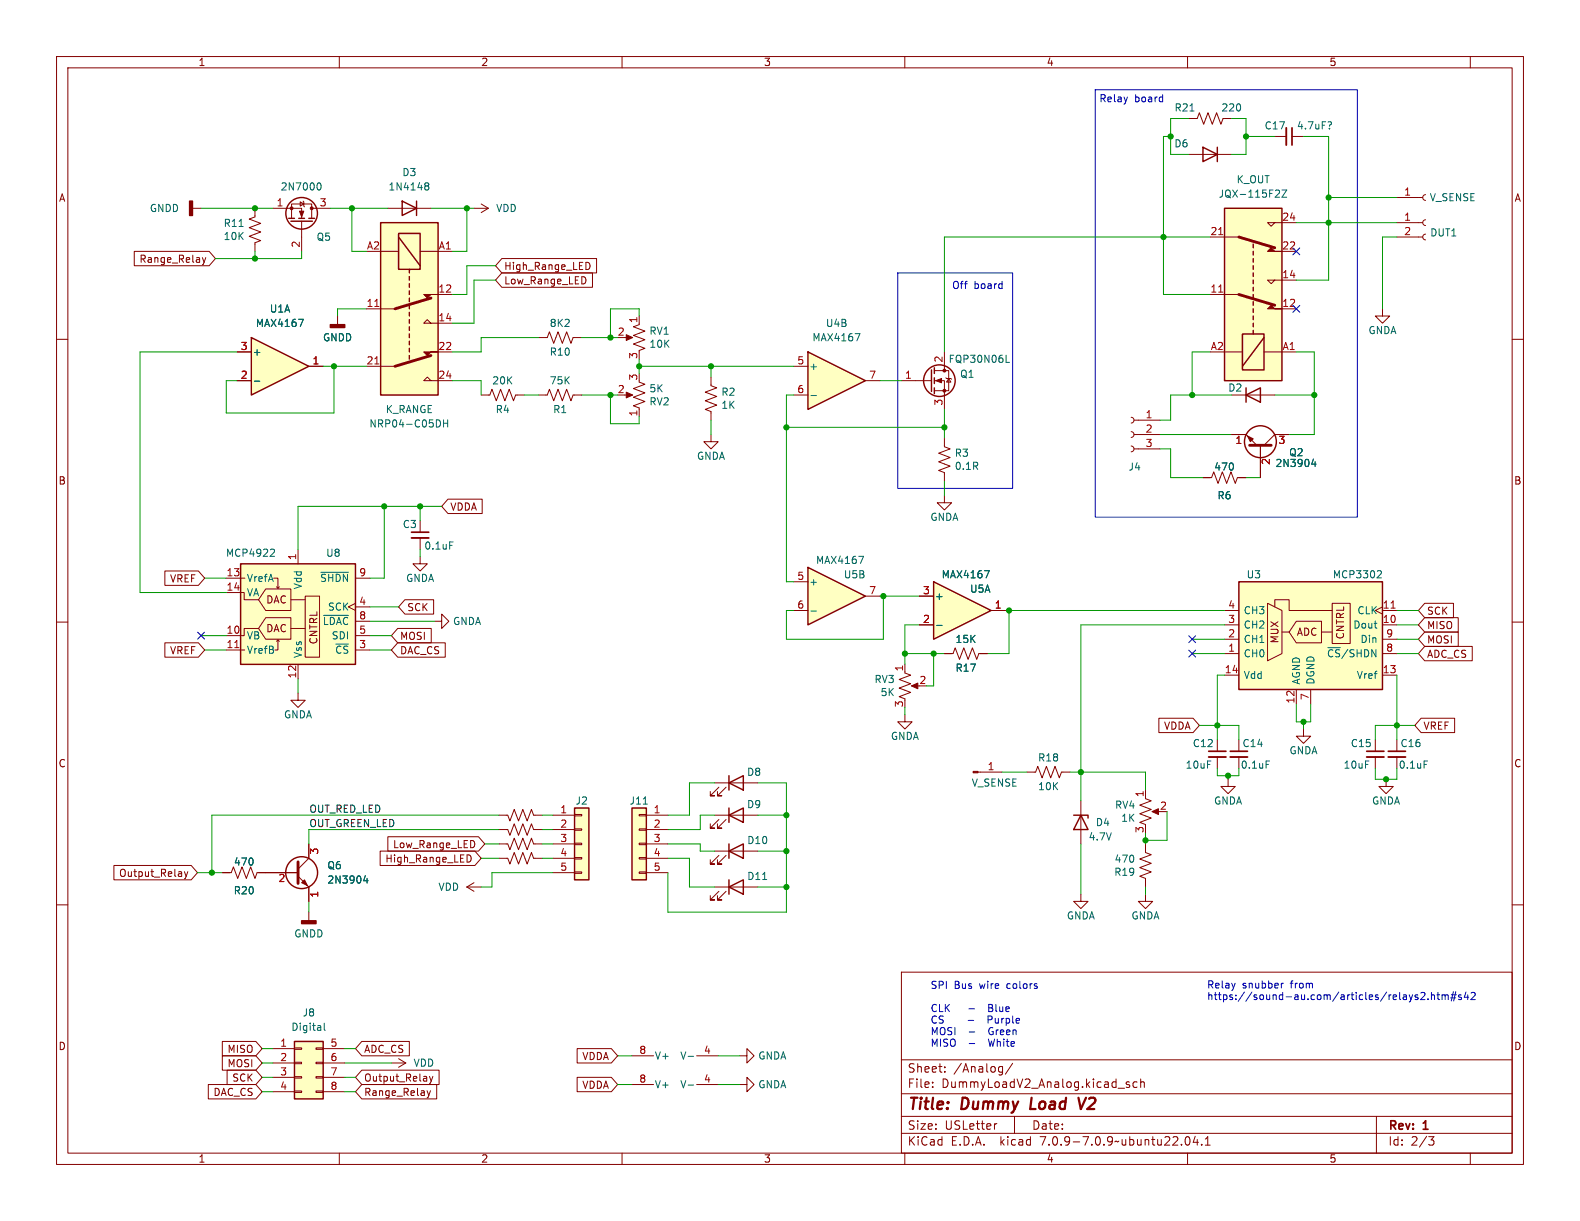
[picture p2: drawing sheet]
<svg xmlns="http://www.w3.org/2000/svg" width="279mm" height="216mm" viewBox="0 0 279 216" stroke-linecap="round" stroke-linejoin="round" font-family="sans-serif">
<defs><g id="words">
<g font-size="2.8" fill="#840000">
<text x="160.4" y="196.8">Title:</text>
<text x="170.1" y="196.8">Dummy</text>
<text x="183" y="196.8">Load</text>
<text x="192.4" y="196.8">V2</text>
</g>
<g font-size="2.1" fill="#840000">
<text x="160.4" y="189.9">Sheet:</text>
<text x="168.6" y="189.9">/Analog/</text>
<text x="160.4" y="192.6">File:</text>
<text x="166.5" y="192.6">DummyLoadV2_Analog.kicad_sch</text>
<text x="160.4" y="202.8">KiCad</text>
<text x="160.4" y="200">Size:</text>
<text x="167.1" y="200">USLetter</text>
<text x="168.1" y="202.8">E.D.A.</text>
<text x="177" y="202.8">kicad</text>
<text x="182.4" y="200">Date:</text>
<text x="184.2" y="202.8">7.0.9-7.0.9~ubuntu22.04.1</text>
<text x="245.4" y="200.2">Rev:</text>
<text x="245.4" y="202.8">Id:</text>
<text x="249.5" y="202.8">2/3</text>
<text x="251.8" y="200.2">1</text>
</g>
<g font-size="1.8" fill="#840000">
<text x="35" y="11.9">1</text>
<text x="85" y="11.9">2</text>
<text x="135" y="11.9">3</text>
<text x="185" y="11.9">4</text>
<text x="235" y="11.9">5</text>
<text x="10.3" y="35.9">A</text>
<text x="267.7" y="35.9">A</text>
<text x="24.6" y="46.7">Range_Relay</text>
<text x="89.1" y="47.9">High_Range_LED</text>
<text x="89.1" y="50.5">Low_Range_LED</text>
<text x="10.3" y="85.9">B</text>
<text x="267.7" y="85.9">B</text>
<text x="79.5" y="90.5">VDDA</text>
<text x="30" y="103.2">VREF</text>
<text x="47" y="106.9">DAC</text>
<text x="47" y="112">DAC</text>
<text x="70.6" y="113.3">MOSI</text>
<text x="71.9" y="108.3">SCK</text>
<text x="226.3" y="113.9" transform="rotate(-90 226.3 113.9)">MUX</text>
<text x="229.2" y="112.6">ADC</text>
<text x="237.9" y="113.2" transform="rotate(-90 237.9 113.2)">CNTRL</text>
<text x="252.3" y="108.9">SCK</text>
<text x="252.3" y="114">MOSI</text>
<text x="252.3" y="111.4">MISO</text>
<text x="30" y="115.9">VREF</text>
<text x="56.3" y="114" transform="rotate(-90 56.3 114)">CNTRL</text>
<text x="70.6" y="115.9">DAC_CS</text>
<text x="252.3" y="116.5">ADC_CS</text>
<text x="205.7" y="129.2">VDDA</text>
<text x="251.6" y="129.2">VREF</text>
<text x="10.3" y="135.9">C</text>
<text x="267.7" y="135.9">C</text>
<text x="21" y="155.3">Output_Relay</text>
<text x="68" y="152.7">High_Range_LED</text>
<text x="69.4" y="150.2">Low_Range_LED</text>
<text x="10.3" y="185.9">D</text>
<text x="267.7" y="185.9">D</text>
<text x="40.1" y="188.9">MOSI</text>
<text x="40.1" y="186.4">MISO</text>
<text x="41" y="191.5">SCK</text>
<text x="64.3" y="191.5">Output_Relay</text>
<text x="64.3" y="186.4">ADC_CS</text>
<text x="102.9" y="187.6">VDDA</text>
<text x="37.6" y="194">DAC_CS</text>
<text x="64.3" y="194">Range_Relay</text>
<text x="102.9" y="192.7">VDDA</text>
<text x="35" y="205.8">1</text>
<text x="85" y="205.8">2</text>
<text x="135" y="205.8">3</text>
<text x="185" y="205.8">4</text>
<text x="235" y="205.8">5</text>
</g>
<g font-size="1.8" fill="#0000c2">
<text x="194.3" y="18.2">Relay</text>
<text x="200.6" y="18.2">board</text>
<text x="168.3" y="51.2">Off</text>
<text x="172.2" y="51.2">board</text>
<text x="164.5" y="174.9">SPI</text>
<text x="164.5" y="179">CLK</text>
<text x="168.7" y="174.9">Bus</text>
<text x="171.5" y="179">-</text>
<text x="173.3" y="174.9">wire</text>
<text x="175.5" y="179">Blue</text>
<text x="178.3" y="174.9">colors</text>
<text x="213.4" y="174.9">Relay</text>
<text x="213.4" y="176.9">https://sound-au.com/articles/relays2.htm#s42</text>
<text x="219.7" y="174.9">snubber</text>
<text x="228.3" y="174.9">from</text>
<text x="164.5" y="181.1">CS</text>
<text x="164.5" y="183.1">MOSI</text>
<text x="164.5" y="185.2">MISO</text>
<text x="171.4" y="183.1">-</text>
<text x="171.4" y="185.2">-</text>
<text x="171.6" y="181.1">-</text>
<text x="175.3" y="183.1">Green</text>
<text x="175.3" y="185.2">White</text>
<text x="175.5" y="181.1">Purple</text>
</g>
<g font-size="1.8" fill="#006464">
<text x="207.6" y="19.9">R21</text>
<text x="215.9" y="19.9">220</text>
<text x="223.5" y="23.1">C17</text>
<text x="229.2" y="23.1">4.7uF?</text>
<text x="207.6" y="26.3">D6</text>
<text x="49.5" y="33.9">2N7000</text>
<text x="68.6" y="33.9">1N4148</text>
<text x="71" y="31.3">D3</text>
<text x="215.4" y="35.2">JQX-115F2Z</text>
<text x="218.6" y="32.6">K_OUT</text>
<text x="252.7" y="35.8">V_SENSE</text>
<text x="26.4" y="37.7">GNDD</text>
<text x="39.5" y="40.3">R11</text>
<text x="87.6" y="37.7">VDD</text>
<text x="39.5" y="42.6">10K</text>
<text x="55.9" y="42.8">Q5</text>
<text x="252.8" y="42">DUT1</text>
<text x="45.1" y="58">MAX4167</text>
<text x="47.6" y="55.5">U1A</text>
<text x="97.1" y="58">8K2</text>
<text x="114.7" y="59.4">RV1</text>
<text x="145.9" y="58">U4B</text>
<text x="241.9" y="59.3">GNDA</text>
<text x="44.6" y="63.1">+</text>
<text x="57" y="60.6">GNDD</text>
<text x="97.1" y="63.1">R10</text>
<text x="114.7" y="61.7">10K</text>
<text x="143" y="65.6">+</text>
<text x="143.6" y="60.6">MAX4167</text>
<text x="167.6" y="64.4">FQP30N06L</text>
<text x="87" y="68.2">20K</text>
<text x="97.1" y="68.2">75K</text>
<text x="114.7" y="71.9">RV2</text>
<text x="114.7" y="69.6">5K</text>
<text x="127.5" y="70.2">R2</text>
<text x="169.7" y="67">Q1</text>
<text x="217.1" y="69.4">D2</text>
<text x="65.2" y="75.8">NRP04-C05DH</text>
<text x="68.1" y="73.3">K_RANGE</text>
<text x="87.6" y="73.3">R4</text>
<text x="97.7" y="73.3">R1</text>
<text x="127.5" y="72.5">1K</text>
<text x="123.1" y="81.5">GNDA</text>
<text x="168.7" y="81">R3</text>
<text x="168.7" y="83.3">0.1R</text>
<text x="199.5" y="83.4">J4</text>
<text x="214.6" y="83.4">470</text>
<text x="225.4" y="82.8">2N3904</text>
<text x="227.9" y="80.9">Q2</text>
<text x="215.2" y="88.5">R6</text>
<text x="71.1" y="93.6">C3</text>
<text x="164.4" y="92.3">GNDA</text>
<text x="39.9" y="98.7">MCP4922</text>
<text x="57.6" y="98.7">U8</text>
<text x="74.9" y="97.4">0.1uF</text>
<text x="144.2" y="99.9">MAX4167</text>
<text x="43.6" y="103.1">VrefA</text>
<text x="43.6" y="105.6">VA</text>
<text x="53.6" y="104.3" transform="rotate(-90 53.6 104.3)">Vdd</text>
<text x="56.5" y="103.1">~{SHDN}</text>
<text x="71.7" y="103.1">GNDA</text>
<text x="143" y="103.7">+</text>
<text x="149.1" y="102.5">U5B</text>
<text x="165.2" y="106.3">+</text>
<text x="166.4" y="102.5">MAX4167</text>
<text x="171.4" y="105">U5A</text>
<text x="220.4" y="102.5">U3</text>
<text x="235.6" y="102.5">MCP3302</text>
<text x="43.6" y="113.3">VB</text>
<text x="57" y="110.7">~{LDAC}</text>
<text x="57.9" y="108.2">SCK</text>
<text x="58.6" y="113.3">SDI</text>
<text x="80" y="110.7">GNDA</text>
<text x="168.9" y="113.9">15K</text>
<text x="219.8" y="113.9">CH1</text>
<text x="219.8" y="111.4">CH2</text>
<text x="219.8" y="108.8">CH3</text>
<text x="239.2" y="111.4">Dout</text>
<text x="239.9" y="108.8">CLK</text>
<text x="240.5" y="113.9">Din</text>
<text x="43.6" y="115.8">VrefB</text>
<text x="53.6" y="116.5" transform="rotate(-90 53.6 116.5)">Vss</text>
<text x="59.2" y="115.8">~{CS}</text>
<text x="168.9" y="119">R17</text>
<text x="219.8" y="116.4">CH0</text>
<text x="234.6" y="116.4">~{CS}/SHDN</text>
<text x="154.5" y="121">RV3</text>
<text x="155.6" y="123.3">5K</text>
<text x="219.8" y="120.2">Vdd</text>
<text x="230.1" y="121.2" transform="rotate(-90 230.1 121.2)">AGND</text>
<text x="232.6" y="121.2" transform="rotate(-90 232.6 121.2)">DGND</text>
<text x="239.8" y="120.2">Vref</text>
<text x="50.1" y="127.2">GNDA</text>
<text x="157.4" y="131">GNDA</text>
<text x="132" y="137.4">D8</text>
<text x="183.5" y="134.8">R18</text>
<text x="209.6" y="136.1">10uF</text>
<text x="210.8" y="132.3">C12</text>
<text x="219.3" y="136.1">0.1uF</text>
<text x="219.6" y="132.3">C14</text>
<text x="227.9" y="133.6">GNDA</text>
<text x="237.5" y="136.1">10uF</text>
<text x="238.8" y="132.3">C15</text>
<text x="247.3" y="136.1">0.1uF</text>
<text x="247.6" y="132.3">C16</text>
<text x="101.7" y="142.5">J2</text>
<text x="111.2" y="142.5">J11</text>
<text x="132" y="143.1">D9</text>
<text x="171.7" y="139.3">V_SENSE</text>
<text x="183.5" y="139.9">10K</text>
<text x="197.1" y="143.2">RV4</text>
<text x="214.6" y="142.5">GNDA</text>
<text x="242.5" y="142.5">GNDA</text>
<text x="132" y="149.5">D10</text>
<text x="192.4" y="148.8">4.7V</text>
<text x="193.7" y="146.3">D4</text>
<text x="198.2" y="145.5">1K</text>
<text x="41.3" y="153.3">470</text>
<text x="57.8" y="153.9">Q6</text>
<text x="132" y="155.8">D11</text>
<text x="196.9" y="155.1">R19</text>
<text x="197" y="152.8">470</text>
<text x="41.2" y="158.3">R20</text>
<text x="57.8" y="156.4">2N3904</text>
<text x="77.4" y="157.7">VDD</text>
<text x="51.9" y="166">GNDD</text>
<text x="188.6" y="162.8">GNDA</text>
<text x="200" y="162.8">GNDA</text>
<text x="53.4" y="179.9">J8</text>
<text x="51.4" y="182.5">Digital</text>
<text x="73" y="188.8">VDD</text>
<text x="115.7" y="187.6">V+</text>
<text x="120.2" y="187.6">V-</text>
<text x="134" y="187.6">GNDA</text>
<text x="115.7" y="192.6">V+</text>
<text x="120.2" y="192.6">V-</text>
<text x="134" y="192.6">GNDA</text>
</g>
<g font-size="1.8" fill="#a90000">
<text x="248.2" y="34.7">1</text>
<text x="48.8" y="36.6">1</text>
<text x="56.4" y="36.6">3</text>
<text x="214" y="41.7">21</text>
<text x="226.7" y="39.1">24</text>
<text x="248.2" y="39.1">1</text>
<text x="248.2" y="41.7">2</text>
<text x="53.1" y="43.9" transform="rotate(-90 53.1 43.9)">2</text>
<text x="64.8" y="44.2">A2</text>
<text x="77.5" y="44.2">A1</text>
<text x="226.7" y="44.2">22</text>
<text x="77.4" y="51.8">12</text>
<text x="214" y="51.8">11</text>
<text x="226.7" y="49.3">14</text>
<text x="64.7" y="54.4">11</text>
<text x="77.4" y="56.9">14</text>
<text x="109.1" y="59.4">2</text>
<text x="112.8" y="57.2" transform="rotate(-90 112.8 57.2)">1</text>
<text x="226.7" y="54.4">12</text>
<text x="42.5" y="62">3</text>
<text x="55.2" y="64.5">1</text>
<text x="64.7" y="64.5">21</text>
<text x="77.4" y="62">22</text>
<text x="112.8" y="63.6" transform="rotate(-90 112.8 63.6)">3</text>
<text x="140.9" y="64.5">5</text>
<text x="166.8" y="64.2" transform="rotate(-90 166.8 64.2)">2</text>
<text x="214" y="62">A2</text>
<text x="226.7" y="62">A1</text>
<text x="42.5" y="67.1">2</text>
<text x="77.4" y="67.1">24</text>
<text x="109.1" y="69.6">2</text>
<text x="112.8" y="67.4" transform="rotate(-90 112.8 67.4)">3</text>
<text x="140.9" y="69.6">6</text>
<text x="153.6" y="67.1">7</text>
<text x="159.9" y="67.1">1</text>
<text x="166.8" y="71.8" transform="rotate(-90 166.8 71.8)">3</text>
<text x="112.8" y="73.7" transform="rotate(-90 112.8 73.7)">1</text>
<text x="202.5" y="74">1</text>
<text x="202.5" y="76.6">2</text>
<text x="202.5" y="79.1">3</text>
<text x="218.4" y="78.8">1</text>
<text x="224.9" y="82.3" transform="rotate(-90 224.9 82.3)">2</text>
<text x="226" y="78.8">3</text>
<text x="40" y="102">13</text>
<text x="52.5" y="99.1" transform="rotate(-90 52.5 99.1)">1</text>
<text x="63.4" y="102">9</text>
<text x="40" y="104.5">14</text>
<text x="63.4" y="107.1">4</text>
<text x="140.9" y="102.6">5</text>
<text x="140.9" y="107.7">6</text>
<text x="153.6" y="105.2">7</text>
<text x="163.1" y="105.2">3</text>
<text x="175.8" y="107.7">1</text>
<text x="217.1" y="107.7">4</text>
<text x="244.4" y="107.7">11</text>
<text x="40" y="112.1">10</text>
<text x="63.4" y="112.1">5</text>
<text x="63.4" y="109.6">8</text>
<text x="163.1" y="110.2">2</text>
<text x="217.1" y="112.8">2</text>
<text x="217.1" y="110.2">3</text>
<text x="244.4" y="110.2">10</text>
<text x="245" y="112.8">9</text>
<text x="40" y="114.7">11</text>
<text x="63.4" y="114.7">3</text>
<text x="159.8" y="118.8" transform="rotate(-90 159.8 118.8)">1</text>
<text x="216.5" y="119.1">14</text>
<text x="217.1" y="115.3">1</text>
<text x="244.4" y="119.1">13</text>
<text x="245" y="115.3">8</text>
<text x="52.5" y="120.1" transform="rotate(-90 52.5 120.1)">12</text>
<text x="159.8" y="125.2" transform="rotate(-90 159.8 125.2)">3</text>
<text x="162.5" y="121">2</text>
<text x="229" y="124.5" transform="rotate(-90 229 124.5)">12</text>
<text x="231.5" y="123.9" transform="rotate(-90 231.5 123.9)">7</text>
<text x="174.6" y="136.3">1</text>
<text x="99" y="143.9">1</text>
<text x="115.5" y="143.9">1</text>
<text x="202.3" y="141" transform="rotate(-90 202.3 141)">1</text>
<text x="205" y="143.3">2</text>
<text x="99" y="146.4">2</text>
<text x="99" y="149">3</text>
<text x="115.5" y="146.4">2</text>
<text x="115.5" y="149">3</text>
<text x="202.3" y="147.4" transform="rotate(-90 202.3 147.4)">3</text>
<text x="56.6" y="151.2" transform="rotate(-90 56.6 151.2)">3</text>
<text x="99" y="151.5">4</text>
<text x="99" y="154.1">5</text>
<text x="115.5" y="151.5">4</text>
<text x="115.5" y="154.1">5</text>
<text x="49.1" y="156.3">2</text>
<text x="56.6" y="158.8" transform="rotate(-90 56.6 158.8)">1</text>
<text x="49.5" y="185.2">1</text>
<text x="58.3" y="185.2">5</text>
<text x="49.5" y="187.7">2</text>
<text x="49.5" y="190.2">3</text>
<text x="58.3" y="187.7">6</text>
<text x="58.3" y="190.2">7</text>
<text x="113" y="191.5">8</text>
<text x="113" y="186.4">8</text>
<text x="124.4" y="191.5">4</text>
<text x="124.4" y="186.4">4</text>
<text x="49.5" y="192.8">4</text>
<text x="58.3" y="192.8">8</text>
</g>
<g font-size="1.8" fill="#0f0f0f">
<text x="54.6" y="143.8">OUT_RED_LED</text>
<text x="54.6" y="146.3">OUT_GREEN_LED</text>
</g>
</g></defs>
<g fill="none" stroke="#840000" stroke-width=".18">
<path d="M10 10h259.4v195.9h-259.4zM12 12h255.4v191.9h-255.4zM60 10v2M110 10v2M160 10v2M210 10v2M260 10v2M34 36.8h1.6M45.1 36.8v1.6l-1 .3 2 .8-2 .8 2 .7-2 .8 2 .7-1 .4v1.6M48.3 36.8h5v1.8M51.6 38.6v-2.5h3.5v2.5M53.1 35.7l.6 .4-.6 .3z"/>
<path d="M53.3 39.1v5.4M53.6 35.6l.1 .1v.7l.1 .2M55.1 36.8h3.3M83.8 36.8h2.6M85.1 36.1l1.3 .7M86.4 36.8l-1.3 .8M210.2 21h1.5l.4-1.1 .8 2.1 .7-2.1 .8 2.1 .7-2.1 .8 2.1 .4-1h1.5M210.2 27.3h7.6M225.4 39.4l-.6 .6-.6-.6h5M225.4 24.1h2.1M228.5 24.1h2M247 34.9h4.6"/>
<path d="M247 39.4h4.6M252.1 34.4l-.3 .2-.2 .3 .1 .4 .4 .1M252.1 38.9l-.3 .1-.2 .4 .1 .3 .4 .2M10 60h2M214 41.9h5.1M214 52.1h5.1M225.4 49.5l-.6 .7-.6-.7h5M226.7 54.6h2.5M226.7 44.5h2.5M247 41.9h4.6M252.1 41.4l-.3 .1-.2 .4 .1 .4 .4 .1M267.4 60h2"/>
<path d="M200 78.9l.4 .1 .1 .4-.1 .3-.4 .2M200 76.3l.4 .2 .1 .3-.1 .4-.4 .1M200 73.8l.4 .1 .1 .4-.1 .4-.4 .1M200.5 79.4h4.6M200.5 76.8h4.6M200.5 74.3h4.6M216.5 62.2h3.2M217.8 76.8h2.5l1.9 1.9M217.8 69.9h7.6M222.9 78.7v5.8M223.5 62.2h5.7M228 76.8h-2.6l-1.9 1.9"/>
<path d="M52.7 97.2v2.5M10 110h2M40 104.8h3.2v1.2h2.5M40 114.9h3.3M40 102.2h3.3M45.7 111.1h-2.5v1.3h-3.2M47 109.2h4.4v3.8h-4.4l-1.3-1.9zM47 104.1h4.4v3.9h-4.4l-1.3-2zM48.4 102.2h.7v1.8M48.9 103.8l.2 .2M49.1 113.2v1.7h-.5M49.1 113.2l.3 .2"/>
<path d="M49.1 113.2l-.2 .2M49.4 103.8l-.3 .2M51.4 111.1h2.6M51.4 106h2.6M52.7 117.5v2.5M54 105.4h2.5v10.8h-2.5zM62.9 106.7l-1.3 .6 1.3 .7M62.9 114.9h2.5M62.9 102.2h2.5M62.9 112.4h2.5M62.9 107.3h2.5M62.9 109.9h2.5"/>
<path d="M267.4 110h2M52.7 122.6v1.2h-1.3l1.3 1.3 1.3-1.3h-1.3M10 160h2M39.4 154.3h1.5l.4-1 .7 2 .8-2 .8 2 .7-2 .8 2 .4-1h7.2M52.7 154.9l1.9 1.9v2.6M54.6 149.2v2.6l-1.9 1.9M88.3 144.1h1.5l.4 1.1 .7-2.1 .8 2.1 .8-2.1 .7 2.1 .8-2.1 .4 1h1.5M88.3 146.7h1.5l.4 1 .7-2 .8 2 .8-2 .7 2 .8-2 .4 1h1.5M97.8 144.1h3.8M97.8 146.7h3.8M97.8 149.2h3.8M97.8 151.8h3.8"/>
<path d="M97.8 154.3h3.8M101.6 154.2h1.3v.2h-1.3zM101.6 151.6h1.3v.3h-1.3zM101.6 149.1h1.3v.3h-1.3zM101.6 146.6h1.3v.2h-1.3zM101.6 144h1.3v.3h-1.3zM113 154.2h1.3v.2h-1.3zM113 151.6h1.3v.3h-1.3zM113 149.1h1.3v.3h-1.3zM113 146.6h1.3v.2h-1.3zM113 144h1.3v.3h-1.3zM114.3 144.1h3.8"/>
<path d="M114.3 146.7h3.8M114.3 149.2h3.8M114.3 151.8h3.8M114.3 154.3h3.8M191.1 158.1v1.3h-1.2l1.2 1.3 1.3-1.3h-1.3M191.1 141.6v7.6M202.6 158.1v1.3h-1.3l1.3 1.3 1.2-1.3h-1.2M202.6 149.2v1.5l1 .4-2.1 .8 2.1 .8-2.1 .7 2.1 .8-2.1 .7 1.1 .4v1.5M267.4 160h2M54.6 161.3v1.5M159.4 171.9h108v32h-108zM48.3 185.4h3.8"/>
<path d="M48.3 188h3.8M48.3 190.5h3.8M48.3 193h3.8M52.1 192.9h1.2v.3h-1.2zM52.1 190.4h1.2v.2h-1.2zM52.1 187.8h1.2v.3h-1.2zM52.1 185.3h1.2v.2h-1.2zM55.9 192.9h1.2v.3h-1.2zM55.9 190.4h1.2v.2h-1.2zM55.9 187.8h1.2v.3h-1.2zM55.9 185.3h1.2v.2h-1.2zM57.1 185.4h3.9"/>
<path d="M57.1 188h3.9M57.1 190.5h3.9M57.1 193h3.9M69.2 188h2.6M70.5 187.2l1.3 .8M71.8 188l-1.3 .7M111.8 191.8h3.8M111.8 186.7h3.8M123.2 191.8h3.8M123.2 186.7h3.8M130.8 191.8h1.3v-1.3l1.2 1.3-1.2 1.2v-1.2M130.8 186.7h1.3v-1.3l1.2 1.3-1.2 1.3v-1.3"/>
<path d="M159.4 197.4h108M159.4 193.4h108M159.4 187.4h108M164.9 192.1v.2M164.9 191.4v.1M167.1 189.4v.2M167.1 188.7v.1M176.3 198.7l-.3 .1M176.9 188.6l.4 .1M177.3 188.6v1.2l-.3 .3M177.3 189.5l-.4 .1M179.1 188l-1.3 1.9"/>
<path d="M179.4 197.4v3M199.7 191.4l-.3-.1-.3 .2 .1 .2 .5 .2v.3h-.6M201.1 191.4l-.5-.1-.2 .3v.4l.1 .2h.6M201.7 191.4l.2-.1 .4 .1 .1 .9M201.7 190.8v1.5M243.4 197.4v6.5M60 203.9v2M110 203.9v2M159.4 200.4h108M160 203.9v2M209.7 201.1l.2-.1a.81 .81 0 0 1 .6 .6 .81 .81 0 0 1-.3 .8l-.1 .1a.81 .81 0 0 1-.4-1.4zM210 203.9v2"/>
<path d="M211.4 200.9l-.4 1.1h.9M211.7 201.5v1M212.5 202.3v.2M213.1 202.5h.9M213.1 201.4l.5-.4v1.5M252.6 201h1l-.5 .6 .4 .1 .1 .5-.3 .3h-.4M260 203.9v2"/>
</g>
<path d="M182.4 194.1l-.2 2h.9M190.7 194.1l.4 2 .9-2" fill="none" stroke="#840000" stroke-width=".4"/>
<g fill="#ffffc2" stroke="#ffffc2" stroke-width=".18">
<path d="M101.6 142.9h2.5v12.7h-2.5z"/>
<path d="M111.8 142.9h2.5v12.7h-2.5z"/>
<path d="M52.1 184.2h5v10.1h-5z"/>
<path d="M42.5 99.7h20.4v17.8h-20.4z"/>
<path d="M216.5 36.8h10.2v30.5h-10.2z"/>
</g>
<g fill="none" stroke="#840000" stroke-width=".25">
<path d="M51.1 38.6h1M51.4 39.1h3.8M52.8 38.6h1M54.6 38.6h1M212.7 26l2.6 1.3-2.6 1.3zM215.3 26v2.6M216.5 36.8h10.2v30.5h-10.2zM219.7 59.1h3.8v6.3h-3.8zM221.6 43.2v.6M221.6 44.5v.6M221.6 45.7v.7M221.6 47v.6"/>
<path d="M221.6 48.3v.6M221.6 49.5v.7M221.6 50.8v.6M221.6 52.1v.6M221.6 53.3v.7M221.6 54.6v.6M221.6 55.9v.6M221.6 57.2v.6M221.6 58.4v.7M223.5 59.7l-3.8 5.1M220.3 69.9l2.6-1.3v2.5zM220.3 68.6v2.5"/>
<path d="M42.5 99.7h20.4v17.8h-20.4zM101.6 142.9h2.5v12.7h-2.5zM111.8 142.9h2.5v12.7h-2.5zM189.9 144.1h2.5v.6M191.1 144.1l1.3 2.6h-2.5zM52.1 184.2h5v10.1h-5z"/>
<circle cx="53.3" cy="37.7" r="2.79"/>
<circle cx="222.9" cy="78.1" r="2.82"/>
<circle cx="53.3" cy="154.3" r="2.82"/>
</g>
<g fill="none" stroke="#006464" stroke-width=".18">
<path d="M210.4 19.6h.8M56.2 32.4l.2-.1a.68 .68 0 0 1 .4 .7 .68 .68 0 0 1-.4 .6l-.2-.1M226 33.6l.3 .2-.1 .3-.7 .8h.8M226.7 33.6h.8l-.8 1.3h.8M235 21.5h.3l.2 .2-.3 .4M42.3 40.1h.7M48 97.1l.4 .1 .1 .3-.7 .9h.7M232.3 81.2l-.3 .9h.7M232.6 81.6v.9M56.7 101.2h4.9M57.2 108.8h4.4M64.6 154.8l-.3 .9h.8"/>
<path d="M64.9 155.3v.9M113.8 142.2h.7M57.3 180.9v1.1l.2 .2M121.7 191.9h1M121.7 186.8h1"/>
</g>
<path d="M219.1 52.1l6.3 1.9M219.1 41.9l6.3 1.9M221 78.7h3.8M52.7 152.4v3.8" fill="none" stroke="#840000" stroke-width=".51"/>
<g fill="#840000" stroke="#840000" stroke-width=".18">
<path d="M220.6 77.1l1 .5-.5 .5z"/>
<path d="M224.2 54.6l.6-.6 .6 .6h1.3z"/>
<path d="M224.2 44.5l.6-.7 .6 .7h1.3z"/>
<path d="M53.8 155.6l.6 1-1.1-.5z"/>
<path d="M53 37.3h.7l-.4 1.1z"/>
<circle cx="51.6" cy="36.8" r=".25"/>
<circle cx="55.1" cy="36.8" r=".25"/>
</g>
<path d="M215.5 51.7h.7M215.5 41.5h.7M41.5 114.5h.7" fill="none" stroke="#a90000" stroke-width=".18"/>
<path d="M227.5 22.6v3.1" fill="none" stroke="#840000" stroke-width=".33"/>
<path d="M228.5 22.6v3.1" fill="none" stroke="#840000" stroke-width=".3"/>
<g fill="#840000" stroke="#840000" stroke-width=".25">
<path d="M53.3 162.8h2.6v.5h-2.6z"/>
<path d="M33.5 35.6h.5v2.5h-.5z"/>
</g>
<path d="M44.4 59.7l10.2 5.1-10.2 5.1z" fill="#ffffc2"/>
<path d="M71.1 35.6l2.6 1.2-2.6 1.3zM73.7 35.6v2.5M44.4 59.7l10.2 5.1-10.2 5.1zM128.9 138.4l2.5-1.2v2.5zM128.9 137.2v2.5M128.9 150.5l2.5-1.3v2.6zM128.9 156.8l2.5-1.2v2.5zM128.9 149.2v2.6M128.9 155.6v2.5" fill="none" stroke="#840000" stroke-width=".25"/>
<g fill="none" stroke="#840000" stroke-width=".18">
<path d="M68.6 36.8h7.6M110.5 59.7h1M113 57.4l-1 .4 2 .7-2 .8 2 .8-2 .7 2 .8-1 .4v.2M113 55.9v1.3M41.9 67.3h2.5M41.9 62.2h2.5M54.6 64.8h2.5M125.7 66.7v1.5l1 .4-2 .7 2 .8-2 .8 2 .7-2 .8 1 .4v1.5M125.7 76.8v1.3h1.3l-1.3 1.3-1.2-1.3h1.2M74.3 98.4v1.3h-1.3l1.3 1.3 1.3-1.3h-1.3M74.3 92.1v2M74.3 95.1v2.1"/>
<path d="M212.7 84.5h1.5l.4-1.1 .8 2.1 .8-2.1 .7 2.1 .8-2.1 .7 2.1 .4-1h1.5M126.4 138.4h7.6M127.1 139.2l-1.5 1.5h.8h-.8v-.7M128.4 139.2l-1.5 1.5h.7h-.7v-.7M202.6 139.7v1.3M215.3 130.8v2M215.3 133.9v2M219.1 130.8v2M219.1 133.9v2M230.5 128.9v1.3h1.3l-1.3 1.2-1.3-1.2h1.3M82.5 156.8h2.6M82.5 156.8l1.3 .8"/>
<path d="M83.8 156.1l-1.3 .7M88.3 151.8h1.5l.4 1 .7-2.1 .8 2.1 .8-2.1 .7 2.1 .8-2.1 .4 1.1h1.5M88.3 149.2h1.5l.4 1 .7-2 .8 2 .8-2 .7 2 .8-2 .4 1h1.5M126.4 150.5h7.6M126.4 156.8h7.6M127.1 151.3l-1.5 1.5h.8h-.8v-.8M127.1 157.6l-1.5 1.5h.8h-.8v-.7M128.4 151.3l-1.5 1.5h.7h-.7v-.8M128.4 157.6l-1.5 1.5h.7h-.7v-.7M202.6 141.2l1 .4-2.1 .8 2.1 .7-2.1 .8 2.1 .8-2.1 .7 1.1 .4v.3M204.1 143.5h1"/>
</g>
<path d="M75.2 32.8l.2 .1M75.2 32.4l.4-.1 .2 .2v.1l-.2 .3M75.4 32.9h.2M75.4 32.9h-.2M75.6 32.9l.2 .2v.4l-.2 .1-.4-.1M52.8 56.5h.8l-.5 1.2M45 67.4h.9M79.5 95.8h.6M223.9 134.6h.6M134.9 155.5h.7" fill="none" stroke="#006464" stroke-width=".18"/>
<path d="M72.8 95.1h3M213.7 133.9h3.1M217.6 133.9h3" fill="none" stroke="#840000" stroke-width=".33"/>
<path d="M72.8 94.1h3M213.7 132.8h3.1M217.6 132.8h3" fill="none" stroke="#840000" stroke-width=".3"/>
<g fill="#840000" stroke="#840000" stroke-width=".18">
<path d="M203.7 143.5l1.2-.5v1z"/>
<path d="M110.7 59.2l1.2 .5-1.2 .5z"/>
</g>
<path d="M142.9 62.2l10.1 5.1-10.1 5.1z" fill="#ffffc2"/>
<path d="M142.9 62.2l10.1 5.1-10.1 5.1z" fill="none" stroke="#840000" stroke-width=".25"/>
<path d="M140.3 64.8h2.6M140.3 69.9h2.6M153 67.3h2.6M167 115.6h1.5l.4-1 .8 2 .7-2 .8 2 .8-2 .7 2 .4-1h1.5M160 126.4v1.2h-1.3l1.3 1.3 1.3-1.3h-1.3M172.9 136.5h4.3M181.6 136.5h1.5l.4-1 .8 2 .7-2 .8 2 .8-2 .7 2 .4-1h1.5" fill="none" stroke="#840000" stroke-width=".18"/>
<path d="M151.2 59h.9l-.6 1.3M143.4 69.9h1" fill="none" stroke="#006464" stroke-width=".18"/>
<path d="M172.1 136.4h.8v.3h-.8z" fill="#840000" stroke="#840000" stroke-width=".18"/>
<path d="M165.1 102.9l10.2 5.1-10.2 5z" fill="#ffffc2"/>
<path d="M165.1 102.9l10.2 5.1-10.2 5z" fill="none" stroke="#840000" stroke-width=".25"/>
<path d="M160 119l1 .4-2 .7 2 .8-2 .8 2 .7-2 .8 1 .4v.2M160 117.5v1.2M162.6 110.5h2.5M162.6 105.4h2.5M175.3 108h2.5M161.5 121.3h1.1" fill="none" stroke="#840000" stroke-width=".18"/>
<path d="M165.6 110.6h1M174.1 100.9h.8l-.5 1.3" fill="none" stroke="#006464" stroke-width=".18"/>
<path d="M161.2 121.3l1.1-.5v1z" fill="#840000" stroke="#840000" stroke-width=".18"/>
<path d="M142.9 100.3l10.1 5.1-10.1 5.1z" fill="#ffffc2"/>
<g fill="none" stroke="#840000" stroke-width=".25">
<path d="M67.3 39.4h10.2v30.5h-10.2zM70.5 41.3h3.8v6.3h-3.8zM70.5 41.9l3.8 5.1M72.4 47.6v.7M72.4 48.9v.6M72.4 50.2v.6M72.4 51.4v.7M72.4 52.7v.6M72.4 54v.6M72.4 55.2v.7M72.4 56.5v.7M72.4 57.8v.6"/>
<path d="M72.4 59.1v.6M72.4 60.3v.7M72.4 61.6v.6M72.4 62.9v.6M164.7 65.4v3.8M165.2 65v1M165.2 66.8v1M165.2 68.6v1M142.9 100.3l10.1 5.1-10.1 5.1zM219.1 102.9h25.4v19h-25.4zM128.9 144.1l2.5-1.2v2.5zM128.9 142.9v2.5"/>
<circle cx="166.1" cy="67.3" r="2.79"/>
</g>
<g fill="none" stroke="#840000" stroke-width=".18">
<path d="M23.7 44.4h13.3l1.1 1.3-1.1 1.3h-13.3zM35.8 45.5l.3 .9M36.1 46.4l-.3 .4M36.4 45.5l-.3 .9M59.7 55.9v1.5M64.8 54.6h5M67.3 44.5h3.2M74.3 44.5h5.7M76.2 57.2l-.6-.7-.7 .7h5.1M77.5 52.1h2.5M88.7 48.3h16.1v2.5h-16.1l-1.1-1.3zM88.7 45.7h16.8v2.6h-16.8l-1.1-1.3z"/>
<path d="M95.2 59.7h1.6l.4-1 .7 2 .8-2 .7 2 .8-2 .8 2 .3-1h1.6M103.4 49l.2 .5-.2 .6M103.6 46.4a.64 .64 0 0 1 .7 .6 .64 .64 0 0 1-.7 .7M244.5 54.6v1.3h1.2l-1.2 1.3-1.3-1.3h1.3M41.9 62.2h2.5M41.9 67.3h2.5M54.6 64.8h2.5M64.8 64.8h5M76.2 67.3l-.6-.6-.7 .6h5.1M77.5 62.2h2.5M85.1 69.9h1.5l.4-1.1 .8 2.1 .7-2.1 .8 2.1 .7-2.1 .8 2.1 .4-1h1.5M95.2 69.9h1.6l.4-1.1 .7 2.1 .8-2.1 .7 2.1 .8-2.1 .8 2.1 .3-1h1.6"/>
<path d="M110.5 69.9h1M113 67.6l1 .3-2 .8 2 .8-2 .7 2 .8-2 .8 1 .3v1.6M159.4 67.3h5.3M165.2 67.3h1.8v5.1M165.2 65.5h2.6v3.6h-2.6M167 77.5v1.5l1 .4-2 .7 2 .8-2 .8 2 .7-2 .8 1 .4v1.5M167 62.2v3.3M167.3 66.8l.1 .1h.7l.2 .2M167.8 66.9l.3 .7h-.7zM217.8 76.8h2.5M222.9 78.7v5.8M225.4 76.8h2.6"/>
<path d="M79.2 88.3h6.1v2.5h-6.1l-1.1-1.3zM167 87.6v1.3h1.3l-1.3 1.3-1.3-1.3h1.3M212.7 84.5h1.3M219.1 84.5h1.2M29.2 113.7h5.9l1.1 1.2-1.1 1.3h-5.9zM29.2 101h5.9l1.1 1.2-1.1 1.3h-5.9zM70.3 113.7h8.4v2.5h-8.4l-1.1-1.3zM70.3 111.1h6v2.6h-6l-1.1-1.3zM71.6 106h5.1v2.6h-5.1l-1.1-1.3zM76.8 109.9h1.3v1.2l1.3-1.2-1.3-1.3v1.3M140.3 102.9h2.6M140.3 108h2.6"/>
<path d="M153 105.4h2.6M162.6 105.4h2.5M162.6 110.5h2.5M167 115.6h1.3M173.4 115.6h1.2M175.3 108h2.5M216.5 108h2.6M216.5 115.6h2.6M216.5 110.5h2.6M216.5 119.4h2.6M216.5 113h2.6M224.2 106.7l2.5 1.3v7.6l-2.5 1.2z"/>
<path d="M225.4 107.3v-1.3h2.6v2h7.6M226.7 111.8h1.3M229.2 109.9h4.5v3.8h-4.5l-1.2-1.9zM233.7 111.8h1.9M235.6 106.7h3.2v7.1h-3.2zM244.5 107.3l-1.3 .7 1.3 .6M244.5 108h2.5M244.5 115.6h2.5M244.5 110.5h2.5M244.5 119.4h2.5M244.5 113h2.5M251.9 106.7h5.1v2.5h-5.1l-1.1-1.2z"/>
<path d="M251.9 111.8h6v2.5h-6l-1.1-1.3zM251.9 109.2h6v2.6h-6l-1.1-1.3zM251.9 114.3h8.4v2.5h-8.4l-1.1-1.2zM204.9 127h6.1l1.1 1.3-1.1 1.2h-6.1zM217.2 137.8v1.3h-1.3l1.3 1.2 1.2-1.2h-1.2M229.2 121.9v2.6M231.8 121.9v2.6M243.2 130.8v2M243.2 133.9v2M245.1 137.8v1.3h1.3l-1.3 1.2-1.3-1.2h1.3M247 130.8v2M247 133.9v2"/>
<path d="M251.3 127h5.9v2.5h-5.9l-1.1-1.2zM20.1 153h13.7l1.1 1.3-1.1 1.3h-13.7zM32.6 154.1l.3 .9M32.9 155l-.3 .4M33.2 154.1l-.3 .9M39.4 154.3h1.2M45.7 154.3h7M54.6 149.2v2.6M54.6 156.8v2.6M67.2 150.5h16.8l1.1 1.3-1.1 1.2h-16.8zM68.6 148h16l1.1 1.2-1.1 1.3h-16zM82.9 151.2a.66 .66 0 0 1 .4 .7 .66 .66 0 0 1-.7 .5"/>
<path d="M83.7 148.7l.3 .5-.3 .6M126.4 144.1h7.6M127.1 144.9l-1.5 1.5h.8h-.8v-.7M128.4 144.9l-1.5 1.5h.7h-.7v-.7M36.8 191.8h8.4l1.2 1.2-1.2 1.3h-8.4zM39.3 186.7h5.9l1.2 1.3-1.2 1.2h-5.9zM39.3 184.1h5.9l1.2 1.3-1.2 1.3h-5.9zM40.2 189.2h5l1.2 1.3-1.2 1.3h-5zM64 191.8h13.2v2.5h-13.2l-1.1-1.3zM64 189.2h13.6v2.6h-13.6l-1.1-1.3zM64 184.1h8.4v2.6h-8.4l-1.1-1.3zM75.5 192.9l.3 .8"/>
<path d="M75.8 193.7l-.3 .4M75.9 190.3l.3 .9M76.1 192.9l-.3 .8M76.2 191.2l-.3 .4M76.5 190.3l-.3 .9M102.1 190.5h6l1.1 1.3-1.1 1.2h-6zM102.1 185.4h6l1.1 1.3-1.1 1.3h-6z"/>
</g>
<g fill="none" stroke="#006464" stroke-width=".18">
<path d="M52.8 56.5h.8l-.5 1.2M45 67.4h.9M77.8 74.4l.1 .4-.1 .5M78.4 74.2v1.3M78.4 74.8h.8M79.2 74.2v1.3M177.9 64.1h.6M151.9 98.4h.8l-.5 1.2M232.3 81.2l-.3 .9h.7M232.6 81.6v.9M143.4 108h1M165.6 110.6h1"/>
<path d="M174.1 100.9h.8l-.5 1.3M243.7 100.9l.5 .1 .1 .3-.8 .9h.8M251.8 134.6h.6M64.6 154.8l-.3 .9h.8M64.9 155.3v.9"/>
</g>
<path d="M241.7 133.9h3M245.5 133.9h3" fill="none" stroke="#840000" stroke-width=".33"/>
<path d="M241.7 132.8h3M245.5 132.8h3" fill="none" stroke="#840000" stroke-width=".3"/>
<g fill="#ffffc2" stroke="#ffffc2" stroke-width=".18">
<path d="M67.3 39.4h10.2v30.5h-10.2z"/>
<path d="M219.1 102.9h25.4v19h-25.4z"/>
</g>
<path d="M76.2 52.7l-6.4 1.9M76.2 62.9l-6.4 1.9" fill="none" stroke="#840000" stroke-width=".51"/>
<g fill="#840000" stroke="#840000" stroke-width=".18">
<path d="M74.9 52.1h2.6h-1.3l-.6 .6z"/>
<path d="M74.9 62.2h2.6h-1.3l-.6 .7z"/>
<path d="M165.5 67.3l1-.4v.8z"/>
<path d="M110.7 69.3l1.2 .6-1.2 .5z"/>
<circle cx="167" cy="69.1" r=".25"/>
<circle cx="167" cy="65.5" r=".25"/>
</g>
<path d="M66.3 54.2h.7M66.3 64.4h.7M246 107.5h.7" fill="none" stroke="#a90000" stroke-width=".18"/>
<path d="M58.4 57.4h2.6v.5h-2.6z" fill="#840000" stroke="#840000" stroke-width=".25"/>
<g fill="none" stroke="#0000c2" stroke-width=".18">
<path d="M193.7 15.9h46.3v75.5h-46.3zM158.7 48.3h20.4v38.1h-20.4zM174.8 178.2h.5M175.2 179.6h-.5v1.3M175.3 177.6h-.5v1.3h.5M226.9 173.9l-.3 .1M250.7 176l-.3-.1-.2 .2 .1 .2 .4 .1v.3h-.5M251.3 175.6l.4-.1 .3 .3-.8 1h.8M252.5 176.6v.2M253.1 176l.2-.1 .3 .1 .1 .8M253.1 175.5v1.3M254.1 175.9h.5"/>
<path d="M254.3 175.5v1.1l.3 .2M255 176l.4-.1 .2 .2M255 175.9v.9M255.6 176.1l.1-.2 .3 .1 .1 .8M255.6 176.1v.7M256.5 176.4h.9M256.6 175.9h.9M257 175.4l-.4 1.6M257.4 175.4l-.3 1.6M258.4 176l-.3-.1-.2 .2 .1 .2 .4 .1v.3h-.5M259.2 175.4l-.3 .9h.8M259.5 175.9v.9"/>
<path d="M260.1 175.6l.5-.1 .3 .3-.8 1h.8M174.7 180.3h.5"/>
</g>
<g fill="none" stroke="#009600" stroke-width=".18">
<path d="M35.6 36.8h12.7M58.4 36.8h10.2M62.2 36.8v7.7h2.6M76.2 36.8h7.6M82.5 36.8v7.7h-2.5M207 24.1h-1.3v28h8.3M210.2 21h-3.2v6.3h3.2M217.8 21h2.5v6.3h-2.5M220.3 24.1h5.1M229.2 39.4h17.8M230.5 24.1h4.4v25.4h-5.7M234.9 34.9h12.1"/>
<path d="M45.1 44.5v1.2M53.3 44.5v1.2h-15.2M64.8 54.6h-5.1v1.3M87.6 49.5h-3.8v7.7h-3.8M87.6 47h-5.1v5.1h-2.5M95.2 59.7h-10.1v2.5h-5.1M102.9 59.7h6.3M113 55.9v-1.3h-5.1v5.1M214 41.9h-47v20.3M247 41.9h-2.5v12.7M41.9 62.2h-17.1v42.6h15.2M57.1 64.8h7.7"/>
<path d="M59.1 64.8v8.2h-19.1v-5.7h1.9M80 67.3h5.1v2.6M92.7 69.9h2.5M102.9 69.9h6.3M107.9 69.9v5h5.1v-1.2M113 64.8h27.3M113 63.5v2.5M125.7 64.8v1.9M125.7 74.3v2.5M139.1 75.6h27.9M140.3 69.9h-1.2v33h1.2M155.6 67.3h3.8"/>
<path d="M167 72.4v5.1M205.1 79.4h1.9v5.1h5.7M205.1 76.8h12.7M214 62.2h-3.2v7.7M217.8 69.9h-10.8v4.4h-1.9M225.4 69.9h7M229.2 62.2h3.2v14.6h-4.4M67.9 89.5v12.7h-2.5M74.3 89.5v2.6M74.3 97.2v1.2M78.1 89.5h-25.4v7.7M167 85.1v2.5"/>
<path d="M220.3 84.5h2.6M35.6 112.4h4.4M36.2 102.2h3.8M36.2 114.9h3.8M65.4 107.3h5.1M65.4 109.9h11.4M65.4 112.4h3.8M65.4 114.9h3.8M155.6 105.4h7M156.2 105.4v7.6h-17.1v-5h1.2M160 115.6h7M162.6 110.5h-2.6v7"/>
<path d="M165.1 115.6v5.7h-1.3M177.8 108h38.7M178.4 108v7.6h-3.8M210.8 115.6h5.7M210.8 113h5.7M216.5 110.5h-25.4v31.1M216.5 119.4h-1.2v11.4M247 119.4v11.4M247 108h3.8M247 115.6h3.8M247 113h3.8M247 110.5h3.8"/>
<path d="M52.7 120v2.6M126.4 138.4h-4.5v5.7h-3.8M134 138.4h5.1v22.9h-21v-7M160 125.1v1.3M177.2 136.5h4.4M189.2 136.5h13.4v3.2M212.1 128.3h7v2.5M215.3 135.9v1.3h3.8v-1.3M217.2 137.2v.6M229.2 124.5v3.1h2.6v-3.1M230.5 127.6v1.3M243.2 135.9v1.9h3.8v-1.9"/>
<path d="M250.2 128.3h-7v2.5M34.9 154.3h4.5M54.6 159.4v1.9M85.1 151.8h3.2M85.7 149.2h2.6M88.3 144.1h-50.8v10.2M88.3 146.7h-33.7v2.5M95.9 149.2h1.9M95.9 144.1h1.9M95.9 151.8h1.9M95.9 146.7h1.9M97.8 154.3h-10.8v2.5h-1.9"/>
<path d="M118.1 149.2h5.7v1.3h2.6M118.1 151.8h3.8v5h4.5M126.4 144.1h-2.6v2.6h-5.7M134 144.1h5.1M134 156.8h5.1M134 150.5h5.1M191.1 149.2v8.9M202.6 147.3v1.9M202.6 156.8v1.3M206.4 143.5v5.1h-3.8M46.4 188h1.9M46.4 185.4h1.9"/>
<path d="M46.4 190.5h1.9M46.4 193h1.9M61 188h8.2M61 185.4h1.9M61 190.5h1.9M61 193h1.9M109.2 191.8h2.6M109.2 186.7h2.6M127 191.8h3.8M127 186.7h3.8"/>
</g>
<path d="M228.6 54l1.2 1.2M228.6 43.8l1.2 1.3M229.8 54l-1.2 1.2M229.8 43.8l-1.2 1.3M35 111.8l1.2 1.2M36.2 111.8l-1.2 1.2M210.2 112.4l1.2 1.2M210.2 115l1.2 1.2M211.4 112.4l-1.2 1.2M211.4 115l-1.2 1.2" fill="none" stroke="#000084" stroke-width=".18"/>
<g fill="#009600" stroke="#009600" stroke-width=".18">
<circle cx="156.2" cy="105.4" r=".46"/>
<circle cx="113" cy="64.8" r=".46"/>
<circle cx="139.1" cy="150.5" r=".46"/>
<circle cx="139.1" cy="144.1" r=".46"/>
<circle cx="160" cy="115.6" r=".46"/>
<circle cx="165.1" cy="115.6" r=".46"/>
<circle cx="62.2" cy="36.8" r=".46"/>
<circle cx="45.1" cy="36.8" r=".46"/>
<circle cx="45.1" cy="45.7" r=".46"/>
<circle cx="67.9" cy="89.5" r=".46"/>
<circle cx="74.3" cy="89.5" r=".46"/>
<circle cx="82.5" cy="36.8" r=".46"/>
<circle cx="59.1" cy="64.8" r=".46"/>
<circle cx="37.5" cy="154.3" r=".46"/>
<circle cx="107.9" cy="59.7" r=".46"/>
<circle cx="107.9" cy="69.9" r=".46"/>
<circle cx="125.7" cy="64.8" r=".46"/>
<circle cx="167" cy="75.6" r=".46"/>
<circle cx="139.1" cy="75.6" r=".46"/>
<circle cx="191.1" cy="136.5" r=".46"/>
<circle cx="178.4" cy="108" r=".46"/>
<circle cx="139.1" cy="156.8" r=".46"/>
<circle cx="207" cy="24.1" r=".46"/>
<circle cx="220.3" cy="24.1" r=".46"/>
<circle cx="234.9" cy="39.4" r=".46"/>
<circle cx="234.9" cy="34.9" r=".46"/>
<circle cx="215.3" cy="128.3" r=".46"/>
<circle cx="202.6" cy="148.6" r=".46"/>
<circle cx="232.4" cy="69.9" r=".46"/>
<circle cx="210.8" cy="69.9" r=".46"/>
<circle cx="205.7" cy="41.9" r=".46"/>
<circle cx="217.2" cy="137.2" r=".46"/>
<circle cx="247" cy="128.3" r=".46"/>
<circle cx="245.1" cy="137.8" r=".46"/>
<circle cx="230.5" cy="127.6" r=".46"/>
</g>
<use href="#words"/>
</svg>
